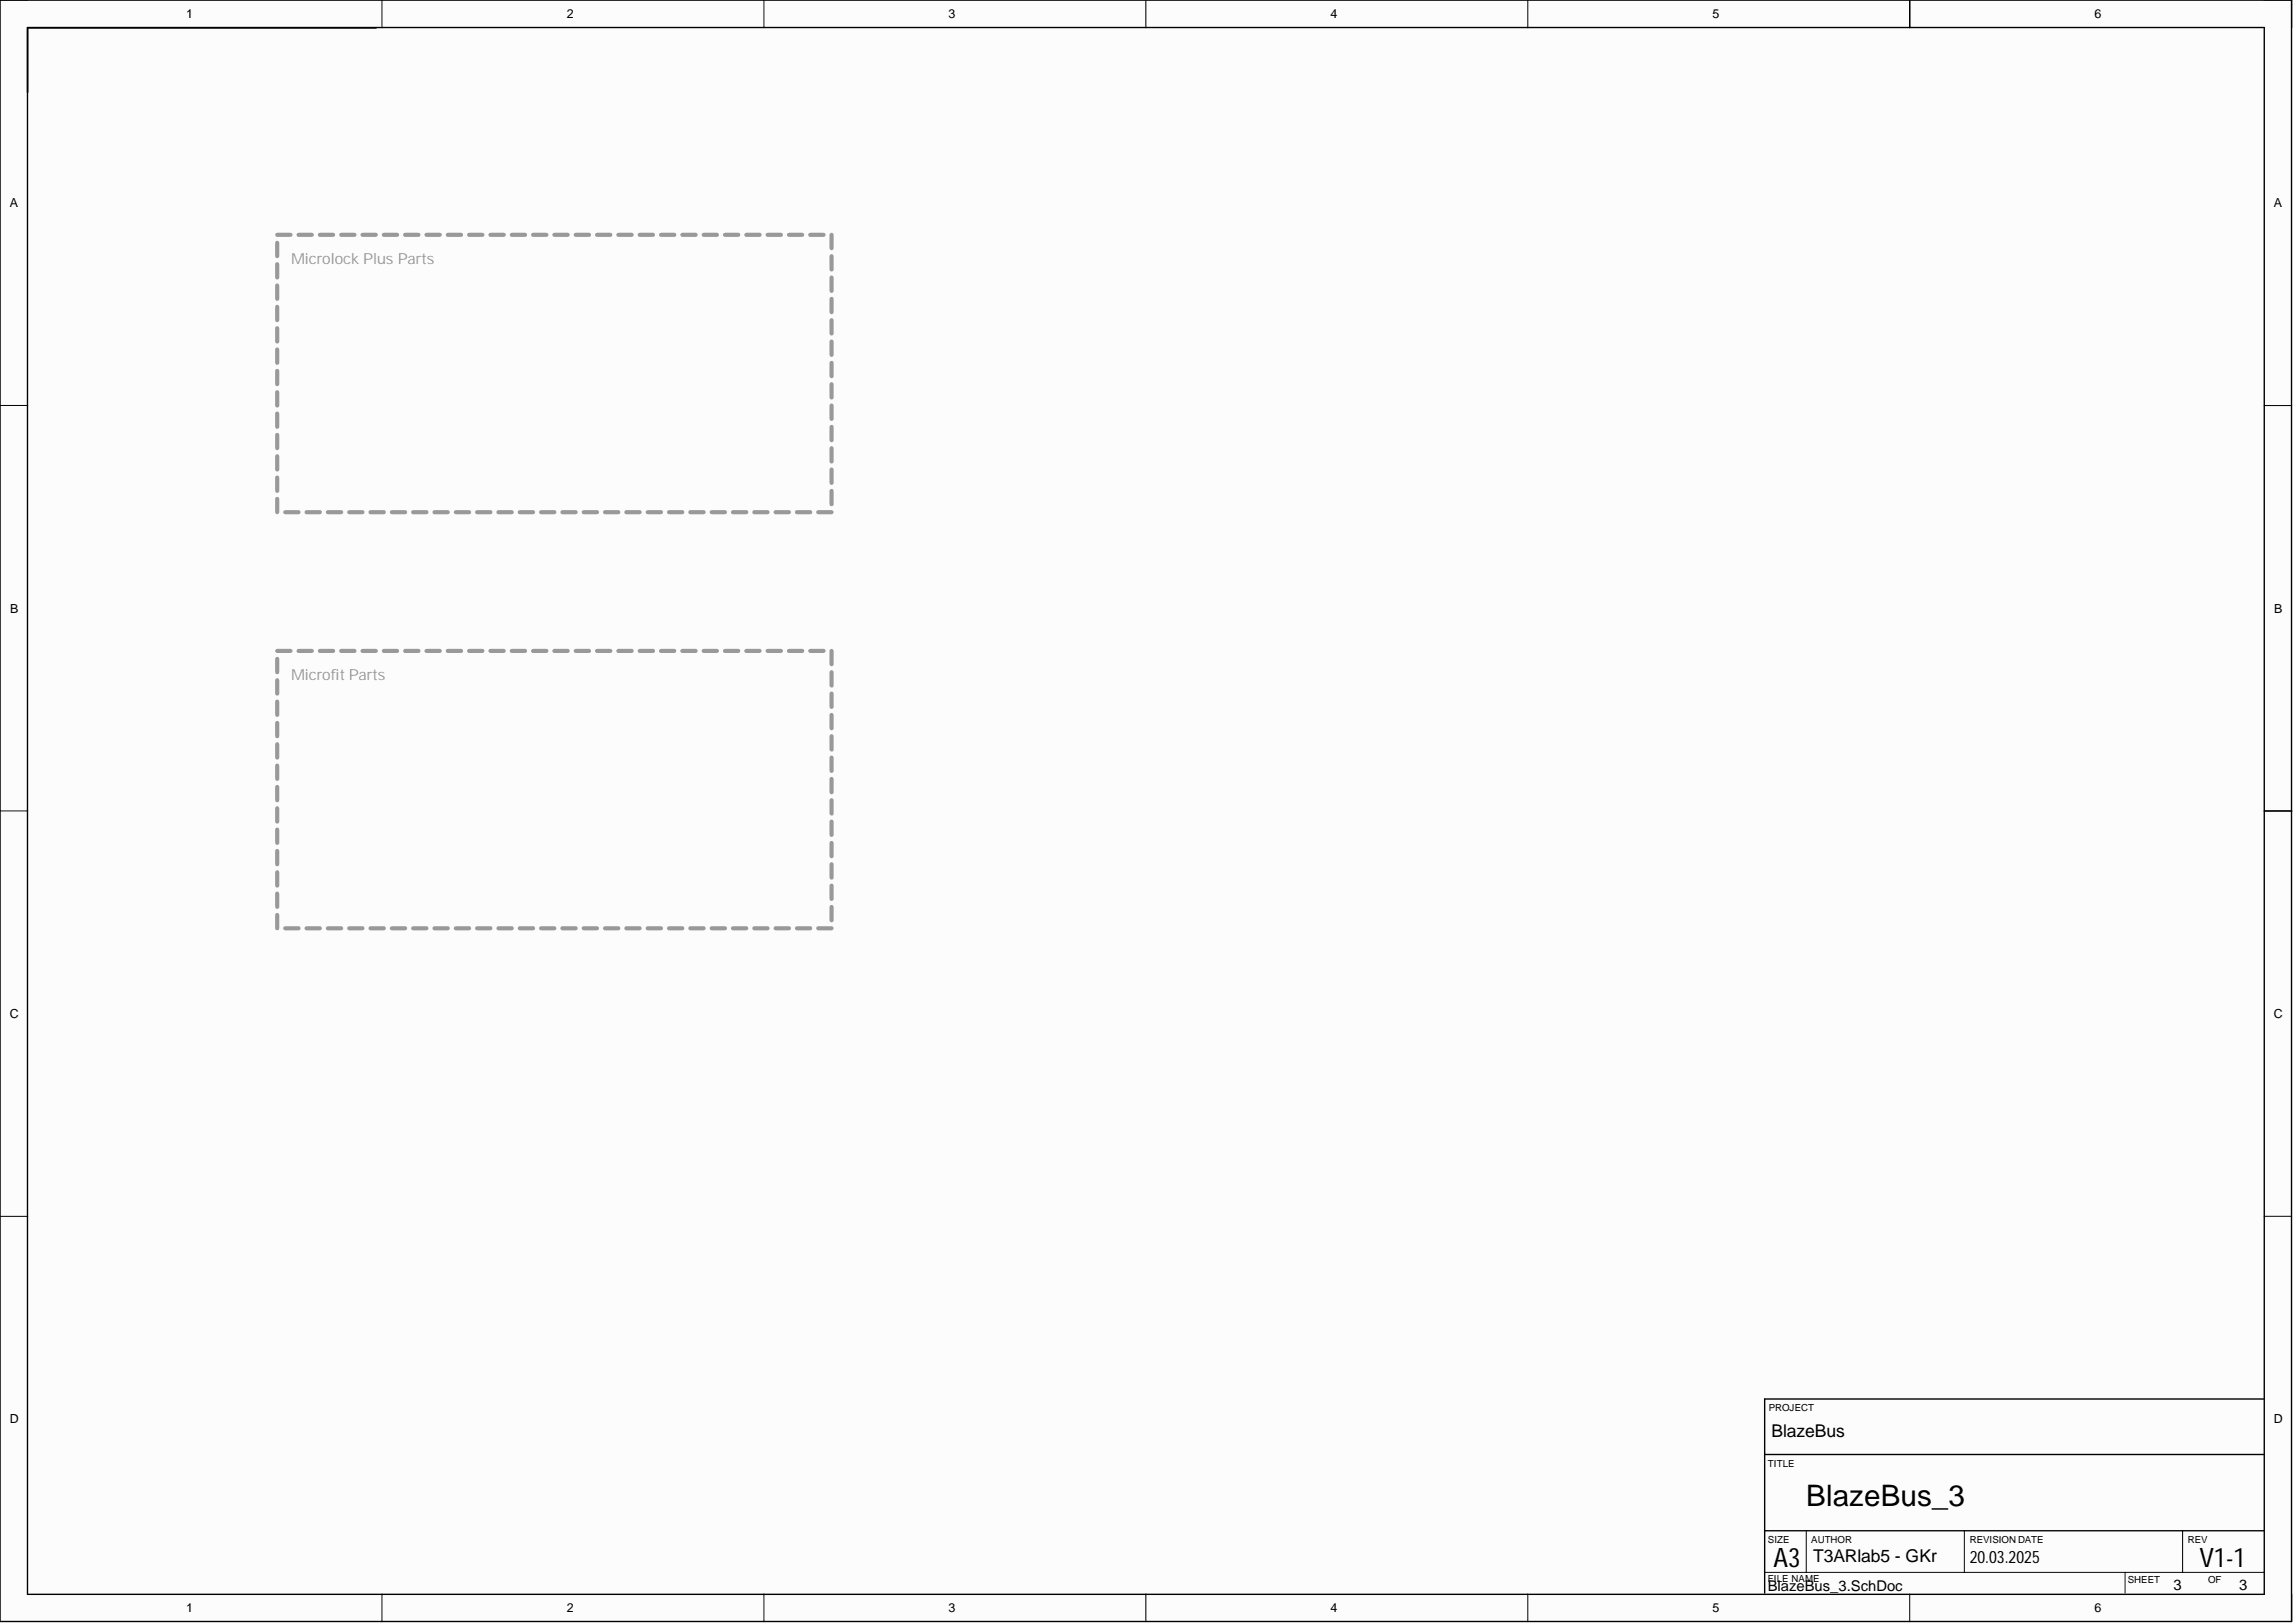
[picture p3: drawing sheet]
<svg xmlns="http://www.w3.org/2000/svg" width="420mm" height="297mm" viewBox="0 0 420 297" stroke-linecap="round" stroke-linejoin="round" font-family="sans-serif">
<defs><g id="words">
<text font-size="5.4" x="330.7" y="275.7">BlazeBus_3</text>
<g font-size="4.9">
<text x="324.7" y="286.8">A3</text>
<text x="402.7" y="286.8">V1-1</text>
</g>
<g font-size="3.2">
<text x="324.3" y="263">BlazeBus</text>
<text x="332" y="285.8">T3ARlab5 - GKr</text>
</g>
<text font-size="3.1" x="360.6" y="286.1">20.03.2025</text>
<g font-size="2.8" fill="#999">
<text x="53.3" y="48.2">Microlock Plus Parts</text>
<text x="53.3" y="124.4">Microfit Parts</text>
</g>
<g font-size="2.7">
<text x="323.7" y="291.2">BlazeBus_3.SchDoc</text>
<text x="397.9" y="291">3</text>
<text x="409.9" y="291">3</text>
</g>
<g font-size="2.3">
<text x="34.1" y="3.3">1</text>
<text x="103.8" y="3.3">2</text>
<text x="173.6" y="3.3">3</text>
<text x="243.6" y="3.3">4</text>
<text x="313.5" y="3.3">5</text>
<text x="383.5" y="3.3">6</text>
<text x="1.8" y="37.9">A</text>
<text x="416.3" y="37.9">A</text>
<text x="1.9" y="112.1">B</text>
<text x="416.4" y="112.1">B</text>
<text x="1.8" y="186.3">C</text>
<text x="416.3" y="186.3">C</text>
<text x="1.8" y="260.5">D</text>
<text x="416.3" y="260.5">D</text>
<text x="34.1" y="295">1</text>
<text x="103.8" y="295">2</text>
<text x="173.6" y="295">3</text>
<text x="243.6" y="295">4</text>
<text x="313.5" y="295">5</text>
<text x="383.5" y="295">6</text>
</g>
<g font-size="1.8">
<text x="323.8" y="258.2">PROJECT</text>
<text x="323.7" y="268.5">TITLE</text>
<text x="323.7" y="282.4">SIZE</text>
<text x="331.6" y="282.4">AUTHOR</text>
<text x="360.6" y="282.4">REVISION DATE</text>
<text x="400.5" y="282.4">REV</text>
<text x="323.7" y="289.4">FILE NAME</text>
<text x="389.6" y="289.7">SHEET</text>
<text x="404.3" y="289.7">OF</text>
</g>
</g></defs>
<g fill="#fffcf8">
<path d="M0 0h419.6v296.8h-419.6z" fill-rule="evenodd"/>
<path d="M5.1 5.1h409.4v286.6h-409.4z" fill-rule="evenodd"/>
</g>
<g fill="none" stroke="#000" stroke-width=".18">
<path d="M0 0h5.1M69.9 0v5.1M139.9 0v5.1M209.8 0v5.1M279.7 0v5.1M349.6 0v5.1M414.5 0h5.1v5.1M0 74.2h5.1M414.5 74.2h5.1M0 148.4h5.1M414.5 148.4h5.1M0 222.6h5.1"/>
<path d="M414.5 222.6h5.1M69.9 291.7v5.1M139.9 291.7v5.1M209.8 291.7v5.1M279.7 291.7v5.1M323.1 287.8h91.3M330.7 280.1v7.7M349.6 291.7v5.1M359.6 280.2v7.6M389.1 287.8v3.8M399.6 280.2v7.6M419.6 291.7v5.1"/>
</g>
<path d="M0 0v296.8h419.5v-296.8h-419.5M5 5h409.5v286.8h-409.5zM5 5.1h63.9M349.6 0v5M414.5 148.4h5.1M414.4 256h-91.3v35.6M323.1 266.2h91.3M323.1 280.2h91.3" fill="none" stroke="#000" stroke-width=".25"/>
<g fill="none" stroke="#999" stroke-width=".76">
<path d="M50.8 44.4v2.5M50.8 48.4v2.4M50.8 52.3v2.4M50.8 56.2v2.4M50.8 43h2.4M54.7 43h2.4M58.6 43h2.4M62.5 43h2.4M66.4 43h2.4M70.3 43h2.4M74.2 43h2.4M78.1 43h2.4"/>
<path d="M82 43h2.4M85.9 43h2.4M89.8 43h2.4M93.7 43h2.4M97.6 43h2.4M101.5 43h2.4M105.4 43h2.4M109.3 43h2.4M113.2 43h2.4M117.1 43h2.5M121 43h2.5M124.9 43h2.5"/>
<path d="M128.8 43h2.5M132.7 43h2.5M136.6 43h2.5M140.5 43h2.5M144.4 43h2.5M148.3 43h2.5M152.2 43v2.4M152.2 46.9v2.4M152.2 50.8v2.4M152.2 54.7v2.4M152.2 58.6v2.4M50.8 60.1v2.4"/>
<path d="M50.8 64v2.4M50.8 67.9v2.4M50.8 71.8v2.4M50.8 75.7v2.4M50.8 79.6v2.4M152.2 62.5v2.4M152.2 66.4v2.5M152.2 70.3v2.5M152.2 74.2v2.5M152.2 78.1v2.5M50.8 83.5v2.4M50.8 87.4v2.4"/>
<path d="M50.8 91.3v2.4M52.2 93.7h2.5M56.1 93.7h2.5M60 93.7h2.5M63.9 93.7h2.5M67.8 93.7h2.5M71.7 93.7h2.5M75.6 93.7h2.5M79.5 93.7h2.5M83.4 93.7h2.5M87.3 93.7h2.5M91.3 93.7h2.4"/>
<path d="M95.2 93.7h2.4M99.1 93.7h2.4M103 93.7h2.4M106.9 93.7h2.4M110.8 93.7h2.4M114.7 93.7h2.4M118.6 93.7h2.4M122.5 93.7h2.4M126.4 93.7h2.4M130.3 93.7h2.4M134.2 93.7h2.4M138.1 93.7h2.4"/>
<path d="M142 93.7h2.4M145.9 93.7h2.4M149.8 93.7h2.4M152.2 82v2.5M152.2 85.9v2.5M152.2 89.8v2.5M50.8 119.1h2.4M54.7 119.1h2.4M58.6 119.1h2.4M62.5 119.1h2.4M66.4 119.1h2.4M70.3 119.1h2.4"/>
<path d="M74.2 119.1h2.4M78.1 119.1h2.4M82 119.1h2.4M85.9 119.1h2.4M89.8 119.1h2.4M93.7 119.1h2.4M97.6 119.1h2.4M101.5 119.1h2.4M105.4 119.1h2.4M109.3 119.1h2.4M113.2 119.1h2.4M117.1 119.1h2.5"/>
<path d="M121 119.1h2.5M124.9 119.1h2.5M128.8 119.1h2.5M132.7 119.1h2.5M136.6 119.1h2.5M140.5 119.1h2.5M144.4 119.1h2.5M148.3 119.1h2.5M152.2 119.1v2.5M50.8 120.6v2.4M50.8 124.5v2.4M50.8 128.4v2.4"/>
<path d="M50.8 132.3v2.4M50.8 136.2v2.5M152.2 123v2.5M152.2 126.9v2.5M152.2 130.8v2.5M152.2 134.7v2.5M152.2 138.7v2.4M50.8 140.1v2.5M50.8 144v2.5M50.8 147.9v2.5M50.8 151.8v2.5M50.8 155.7v2.5"/>
<path d="M50.8 159.6v2.5M152.2 142.6v2.4M152.2 146.5v2.4M152.2 150.4v2.4M152.2 154.3v2.4M152.2 158.2v2.4M50.8 163.5v2.5M50.8 167.5v2.4M52.2 169.9h2.5M56.1 169.9h2.5M60 169.9h2.5M63.9 169.9h2.5"/>
<path d="M67.8 169.9h2.5M71.7 169.9h2.5M75.6 169.9h2.5M79.5 169.9h2.5M83.4 169.9h2.5M87.3 169.9h2.5M91.3 169.9h2.4M95.2 169.9h2.4M99.1 169.9h2.4M103 169.9h2.4M106.9 169.9h2.4M110.8 169.9h2.4"/>
<path d="M114.7 169.9h2.4M118.6 169.9h2.4M122.5 169.9h2.4M126.4 169.9h2.4M130.3 169.9h2.4M134.2 169.9h2.4M138.1 169.9h2.4M142 169.9h2.4M145.9 169.9h2.4M149.8 169.9h2.4M152.2 162.1v2.4M152.2 166v2.4"/>
</g>
<use href="#words"/>
</svg>
